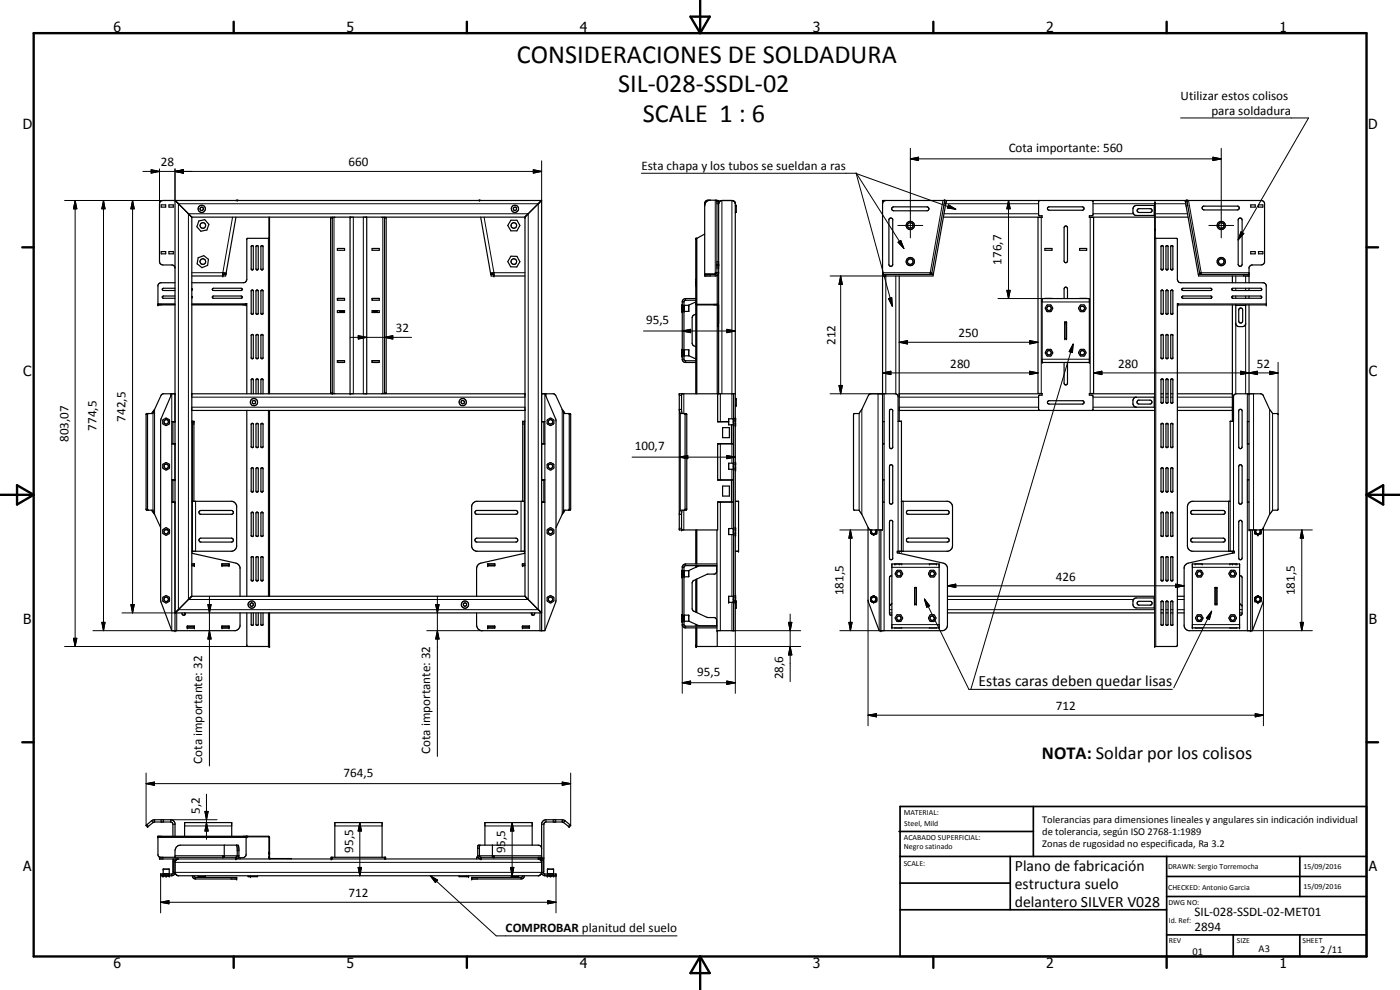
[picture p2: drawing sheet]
<svg xmlns="http://www.w3.org/2000/svg" width="420mm" height="297mm" viewBox="0 0 420 297" stroke-linecap="round" stroke-linejoin="round" font-family="sans-serif">
<defs><g id="words">
<g font-size="7.9">
<text x="155.1" y="18.8">CONSIDERACIONES DE SOLDADURA</text>
<text x="185.5" y="27.7">SIL-028-SSDL-02</text>
<text x="192.9" y="36.7">SCALE 1 : 6</text>
</g>
<text font-size="5.5" x="312.7" y="227.7">NOTA: Soldar por los colisos</text>
<g font-size="4.7">
<text x="293.7" y="205.7">Estas caras deben quedar lisas</text>
<text x="304.6" y="261.2">Plano de fabricación</text>
<text x="304.6" y="266.6">estructura suelo</text>
<text x="304.6" y="272">delantero SILVER V028</text>
</g>
<g font-size="4.2">
<text x="34" y="9.6">6</text>
<text x="104" y="9.6">5</text>
<text x="174" y="9.6">4</text>
<text x="244" y="9.6">3</text>
<text x="314" y="9.6">2</text>
<text x="384" y="9.6">1</text>
<text x="6.8" y="38.7">D</text>
<text x="410.6" y="38.7">D</text>
<text x="7" y="112.9">C</text>
<text x="410.8" y="112.9">C</text>
<text x="7" y="187.1">B</text>
<text x="410.8" y="187.1">B</text>
<text x="7" y="261.4">A</text>
<text x="410.8" y="261.4">A</text>
<text x="34" y="290.4">6</text>
<text x="104" y="290.4">5</text>
<text x="174" y="290.4">4</text>
<text x="244" y="290.4">3</text>
<text x="314" y="290.4">2</text>
<text x="384" y="290.4">1</text>
</g>
<g font-size="3.9">
<text x="354.3" y="29.9">Utilizar estos colisos</text>
<text x="363.5" y="34.4">para soldadura</text>
<text x="302.7" y="45.5">Cota importante: 560</text>
<text x="48.2" y="49.9">28</text>
<text x="104.6" y="49.9">660</text>
<text x="192.5" y="51">Esta chapa y los tubos se sueldan a ras</text>
<text x="300.6" y="79.4" transform="rotate(-90 300.6 79.4)">176,7</text>
<text x="118.8" y="99.7">32</text>
<text x="193.9" y="97.2">95,5</text>
<text x="287.7" y="101.2">250</text>
<text x="250.8" y="103.5" transform="rotate(-90 250.8 103.5)">212</text>
<text x="285.2" y="110.4">280</text>
<text x="335.6" y="110.4">280</text>
<text x="377.2" y="110.4">52</text>
<text x="29" y="129.2" transform="rotate(-90 29 129.2)">774,5</text>
<text x="37.7" y="126.5" transform="rotate(-90 37.7 126.5)">742,5</text>
<text x="20.5" y="132.6" transform="rotate(-90 20.5 132.6)">803,07</text>
<text x="190.5" y="135.1">100,7</text>
<text x="253.2" y="178.6" transform="rotate(-90 253.2 178.6)">181,5</text>
<text x="316.9" y="174.2">426</text>
<text x="388.6" y="178.6" transform="rotate(-90 388.6 178.6)">181,5</text>
<text x="209.2" y="202.8">95,5</text>
<text x="235.1" y="203.8" transform="rotate(-90 235.1 203.8)">28,6</text>
<text x="316.9" y="213.1">712</text>
<text x="129.1" y="226.2" transform="rotate(-90 129.1 226.2)">Cota importante: 32</text>
<text x="60.7" y="229.1" transform="rotate(-90 60.7 229.1)">Cota importante: 32</text>
<text x="103.1" y="233.1">764,5</text>
<text x="59.9" y="244.1" transform="rotate(-90 59.9 244.1)">5,2</text>
<text x="105.9" y="255.8" transform="rotate(-90 105.9 255.8)">95,5</text>
<text x="151.6" y="256" transform="rotate(-90 151.6 256)">95,5</text>
<text x="104.6" y="269.2">712</text>
<text x="358.5" y="275">SIL-028-SSDL-02-MET01</text>
<text x="151.8" y="279.7">COMPROBAR planitud del suelo</text>
<text x="358.5" y="279.4">2894</text>
</g>
<g font-size="3.1">
<text x="312.7" y="246.8">Tolerancias para dimensiones lineales y angulares sin indicación individual</text>
<text x="312.7" y="250.4">de tolerancia, según ISO 2768-1:1989</text>
<text x="312.7" y="254">Zonas de rugosidad no especificada, Ra 3.2</text>
<text x="357.9" y="286.4">01</text>
<text x="377.7" y="285.6">A3</text>
<text x="396.2" y="285.9">2 /11</text>
</g>
<g font-size="2.4">
<text x="271.2" y="244.4">MATERIAL:</text>
<text x="271.3" y="252">ACABADO SUPERFICIAL:</text>
<text x="271.4" y="247.9">Steel, Mild</text>
<text x="271.3" y="254.6">Negro satinado</text>
<text x="271.2" y="259.7">SCALE:</text>
<text x="350.6" y="260.8">DRAWN: Sergio Torremocha</text>
<text x="391.2" y="260.6">15/09/2016</text>
<text x="350.6" y="267">CHECKED: Antonio Garcia</text>
<text x="391.2" y="266.7">15/09/2016</text>
<text x="350.6" y="271.4">DWG NO:</text>
<text x="350.8" y="276.9">Id. Ref:</text>
<text x="350.8" y="282.8">REV</text>
<text x="371.2" y="282.9">SIZE</text>
<text x="390.9" y="282.9">SHEET</text>
</g>
</g></defs>
<g fill="none" stroke="#000" stroke-width=".35">
<path d="M48.4 61.5h1.3v.6h-1.3zM48.4 75.5h1.3v.7h-1.3zM50.7 61.5h1.3v.6h-1.3zM50.7 75.5h1.3v.7h-1.3zM57.5 65.2l-5-5v129M57.5 65.2h100.1M57.6 65.2v113.7M59.5 77.3l1.7-.6 1.4 1.1-.3 1.8-1.7 .7-1.4-1.1zM59.7 66.3l1.8-.4 1.2 1.4-.6 1.7-1.8 .4-1.2-1.4zM70.8 65.2l-3 16.8M70.9 60.2h.8M75.5 73.8l.2-.1 .3 .2v6.9l-.3 .2-.3-.2z"/>
<path d="M76.9 73.8l.3-.1 .3 .2v6.9l-.3 .2-.4-.4zM78.3 73.9l.3-.2 .3 .2v6.9l-.3 .2-.3-.2zM80.7 65.2v53M80.7 71.5l-6.6 .1v12.2l-.6 1h-15.9M80.9 65.2v53M99.7 65.2v52.9M100.5 65.2h-1.3v52.9l1.3 .1M101.2 74.5h2.2v.6h-2.2zM105.1 65.2v53M110.1 65.2v53M111.7 74.5h2.1v.6h-2.1zM114.6 65.2h1.3v52.9l-1.3 .1"/>
<path d="M115.4 65.2v52.9M143.9 60.1l-.5 .1M143.9 60.1h.1M143.9 60.1l.3 .1M144.3 65.2l2.9 16.8M153.3 76.9h1.8l.9 1.6-.9 1.6h-1.8l-.9-1.6zM153.3 66.1h1.8l.9 1.5-.9 1.7h-1.8l-.9-1.7zM157.6 65.2v113.7l4.9 5h-110M162.5 60.2h-113.6l-.7 .2-.3 .7v17.4l.2 .6 .6 .4h3.1l.7 .8M162.5 60.2v129M162.5 60.2l-4.9 5M209 71.5v19.7l6.3 .1 .4 .4"/>
<path d="M211.5 61v21.8h3.4l.4-.2 .4-.8M211.5 70.2l-2.7 1.3v46.7M211.5 60.9l.4-.6 .4-.2 3.4 .1v58M211.5 60.8v.3M212.6 60.2h-.6l-.4 .5M212.9 60.1a1.68 1.68 0 0 0-1.4 1.6M214.8 60.1h.1M215 60.1l.2 21.7M215.2 79.5h.5M215.7 61l.4-.7 .6-.1h3a1.01 1.01 0 0 1 1 .9v128.1h-5.5v-30.2M220.7 61.6h.2v2.2h-.2M264.9 60.2v98.8l-3.9-.1-3.2-5.8h-1.5l-.2-.4 .1-28.5 .1-.1h1.5l.8-1.2 2-4.3 .6-.4h7.7l.5 .4 .1 .4v7.4h1v39"/>
<path d="M264.9 60.2l.2 .3M265.8 60.2l-.6 .2-.3 .6M267 65.5l.5-.1 .4 .4v13.7l-.4 .4h-.3l-.4-.4v-13.7zM267.7 62.3l.5-.2h10a.59 .59 0 0 1 .6 .6 .59 .59 0 0 1-.6 .5h-10l-.6-.4zM283.2 65.2h29.5M283.5 60.1l-3.9 22.1 .5 .1 3.9-22.1M283.5 60.1l-18.6 .1M283.5 60.1l.5 .1M283.5 60.1v.1M284 60.2h71.7M312 60.2l-.3 .3v3.9l.3 .3h.7v.5h-1.2v52.9h1.2v.5h-.7l-.3 .3v3.9l.3 .3M313.6 74.5h2.1v.6h-2.1z"/>
<path d="M314.4 62.3l.5-.2h10a.51 .51 0 0 1 .4 .5 .51 .51 0 0 1-.4 .5h-10l-.5-.3zM319.5 68l.6-.1 .3 .4v10a.51 .51 0 0 1-.5 .5 .51 .51 0 0 1-.5-.5zM324 74.5h2.1v.6h-2.1zM326.9 65.2h19.6M327.7 60.2l.3 .3v3.9l-.3 .3h-.8v.5h1.3v52.9h-1.3v.5h.8l.3 .3v3.9l-.3 .3M341.5 62.7l3.9-.1a.59 .59 0 0 1 .4 .7 .59 .59 0 0 1-.6 .5l-3.5-.1-.4-.3zM346.5 71.5h6.5l.3 .2v12.1l.6 1h25.4l.7 .8v5.9h-26.5v-.4h-.2v102.6l-.3 .3h-6.5v-133.3h.2v10.8M346.5 61.6h-5.5l-.6 .3-.4 .8a1.84 1.84 0 0 0 .4 1.7l.4 .2h5.7M346.7 65.2h9.9M348.5 73.8l.4-.1 .2 .3v6.6l-.3 .4-.4-.2zM350.1 73.7l.5 .2v6.9l-.4 .2-.3-.2v-6.9zM351.4 73.8l.3-.1 .3 .2v6.9l-.3 .2-.3-.2z"/>
<path d="M355.7 60.2h.1M356.2 60.1l22.3 .1 .8 .3 .2 .5v17.7l-.8 .8h-3.1l-.5 .4-.2 .4v4.5M356.2 60.1l3.9 22.1-.5 .1-3.9-22.1M356.2 60.1l-.5 .1M360.9 62.1l.3-.3h10.3a.59 .59 0 0 1 .4 .7 .59 .59 0 0 1-.5 .5h-10.1l-.5-.4zM371.7 65.7a.58 .58 0 0 1 .7-.3 .58 .58 0 0 1 .4 .6v13.3l-.3 .5-.5 .1-.4-.6zM375.4 61.5h1.3v.6h-1.3zM375.4 75.5h1.3v.7h-1.3zM377.7 61.5h1.3v.6h-1.3zM377.7 75.5h1.3v.7h-1.3zM47.4 91.3h5.1M52.5 84.8h-4.3l-.8 .8v5.9h5.1"/>
<path d="M52.5 86.5h-3.4l-.4 .2 .4 .5h3.4M52.5 88.8h-3.4l-.4 .2 .1 .4 .3 .1h3.4M57.6 86.5v.6M57.6 88.9v.6M57.6 91.5h16.3v-.4h.2v27.1M57.6 91.3h16.3M63.7 89l.3-.2h8.4l.3 .4-.3 .3h-8.4zM63.7 86.7l.3-.2h8.4l.3 .3-.3 .4h-8.4zM66.9 82.3h.8v.5h-10.1M67.4 81.9l-.1 .3 .5 .1v-.3M67.8 82l-.9-.2v1M75.5 87.1l.2-.1 .3 .2v6.9l-.3 .2-.3-.2z"/>
<path d="M76.9 87.1l.3-.1 .3 .2v6.9l-.3 .2-.4-.3zM78.3 87.2l.3-.2 .3 .2v6.9l-.3 .2-.3-.2zM101.2 89.5h2.2v.6h-2.2zM101.2 93.2h2.2v.6h-2.2zM101.2 89.6h2.2M101.3 89.6v.5M101.9 93.2l.2 .2M102 93.2l.6 .2 .6-.2M102.1 93.4h1M102.1 93.4h.1M103.1 93.4h.1M111.7 89.5h2.1v.6h-2.1z"/>
<path d="M111.7 93.2h2.1v.6h-2.1zM111.7 89.6h2.1M111.7 89.6v.5M111.9 93.2l.2 .2M111.9 93.2l.1 .2h1.1M112 93.2l.6 .2 .6-.2M113.1 93.4h.1M113.2 93.2l-.1 .2M147.2 82l1-.2v1M147.7 81.9l.1 .3-.5 .1-.1-.3M148.2 82.3h-.8v.5h10.2M204.7 92.4v.1"/>
<path d="M204.7 93.5h.1M204.7 93.4v.1M204.7 91.6v1.9M204.7 91.6h.1M204.7 92.5v.1M204.7 92.5h.1M204.8 93.4l-.1 .1M205.3 91.6h1.4v1.8h-1.4M205.3 92.7v.1M205.3 91.8v.1M205.3 93.1v.1M205.3 92.2v.1"/>
<path d="M208.8 84.8h.2M208.8 91.2l.2 .3h6.4l.1 6.5h.2M208.8 90.1h-3l-.5 .4v17.4l.3 .3h3.2M208.8 89.6h-3.3l-.7 .8v17.6l.7 .8h3.3M208.8 94.2l-.7 .4-.4 .7v7.7l.4 .7 .7 .4M208.8 90.6l-2.2 1M209 91.4v26.8M211.5 82.2h3.2M214.7 82.3h-3.2M215.1 81.9l-.4 .1M215.1 82l-.4-.1v.4M215.1 81.8h.1"/>
<path d="M215.1 82l-.4 .3M215.1 81.8v.1M215.2 81.8l-.1 .2M215.3 82.6v35.6M264.9 82.3h15.1v.5h-15.1M269.9 82.8v43.6M279.7 81.9l-.5-.1v.5M312.7 89.6h14.2v19.2h-14.2zM313.6 89.6h2.1M319.4 89.6v-2.9a.51 .51 0 0 1 .5-.6 .51 .51 0 0 1 .5 .6v2.9M319.6 96.6h.5v5h-.5zM324 89.6h2.1"/>
<path d="M324.2 91.6h1.3l.4 .8-.4 1h-1.3l-.5-.8zM348.4 87.2l.4-.2 .3 .3v6.7l-.3 .3-.4-.2zM350.1 87l.5 .2v6.9l-.4 .2-.3-.2v-6.9zM351.4 87.1l.3-.1 .3 .2v6.9l-.3 .2-.3-.2zM354.7 86.7l.3-.2h8.4l.3 .5-.3 .2h-8.4zM354.7 89l.3-.2h8.4l.3 .5-.3 .2h-8.4l-.2-.1zM360 81.9l.5-.1v.5M369.8 88.9l8.6-.1 .3 .5-.3 .2h-8.4l-.2-.1zM369.9 82.8v2M369.9 86.5v.6M369.9 88.9v.6M369.9 91.5v34.9"/>
<path d="M369.9 86.5h8.5l.3 .2-.3 .5-8.5-.1M369.9 86.5l-.2 .3 .2 .3M370.9 91.5v5.7l.4 .6 .5 .2 1.5-.1 .5-.7v-5.7M372 92.5h.7l.2 .5v3.3a.59 .59 0 0 1-.5 .6 .59 .59 0 0 1-.6-.6v-3.3zM374.9 82.3h-15.2v.5h15.2M374.9 91.5v67.5h3.4M374.9 86.5v.7M374.9 88.8v.7M51.6 118.2l-3.4 7.9 .1 54.6 3.3 8.5h19.1l1-.6 .3-.7v-4M52.5 118.2h-3.6l-.4 .2-2.1 4.5M57.6 118.2h100M75.4 118.2v-4.3l.3-.2 .3 .2v4.3"/>
<path d="M75.5 100.5l.2-.2 .3 .2v6.9l-.3 .3-.3-.3zM76.8 118.2v-4.2l.4-.3 .3 .2v4.3M76.9 100.5l.3-.2 .3 .2v6.9l-.3 .3-.4-.4zM78.3 100.5l.3-.2 .3 .2v6.9l-.3 .3-.3-.3zM78.3 118.2v-4.3l.3-.2 .3 .2v4.3M101.2 108.2h2.2v.6h-2.2zM101.2 108.2h2.2M101.3 108.2v.6M111.7 108.2h2.1v.6h-2.1zM111.7 108.2h2.1M111.7 108.2v.6M162.5 118.2h3.9l.4 .4 1.9 4.3"/>
<path d="M163.5 118.2l3.4 7.9-.1 54.6-3.3 8.5h-19.1l-1-.6-.3-.7-.1-4M204.5 118.2l.2 5.9M204.7 105.7v.1M204.7 106.7v.1M204.7 104.9v1.9M204.7 105.9v.1M204.7 104.9h.1M204.7 105.8h.1M204.8 106.8h-.1M204.8 106.7l-.1 .1M205.3 104.9h1.4v1.9h-1.4M205.3 106v.2"/>
<path d="M205.3 105.2v.1M205.3 105.5v.2M205.3 106.4v.2M206.7 106.7l2.1 1M215.3 118.1h.4M215.4 118.2v8.4h3.3M220.2 118.2v71M220.7 118.2h-16.8v40.8h11.5v-8.4h4.1v-6.5h-4.1v-11h4.1v-5.6M220.7 119.5h.2v2.2h-.2M269.9 118.2h42.8M319.4 108.8v6.2a.51 .51 0 0 0 .5 .5 .51 .51 0 0 0 .5-.5v-6.2M324.2 104.9h1.3l.4 .8-.4 1h-1.3l-.5-.7z"/>
<path d="M326.9 118.2h19.6M346.5 119.2h-5.7l-.4 .2a1.93 1.93 0 0 0-.3 2l.3 .5 .6 .3h5.5M348.4 118.2h.7M348.4 100.5l.4-.2 .3 .4v6.6l-.3 .4-.4-.3zM348.5 113.7h.5l.1 .3v6.6l-.3 .4-.4-.2zM349.9 118.2h.7M350 113.7l.6 .2v6.9l-.4 .2-.3-.2zM350.1 100.4l.5 .1v6.9l-.4 .3-.3-.3v-6.9zM351.4 118.2h.6M351.4 100.5l.3-.2 .3 .2v6.9l-.3 .3-.3-.3zM351.4 113.7l.6 .2v6.9l-.3 .2-.3-.2zM353.3 118.2h16.6"/>
<path d="M44.4 124.1v29M46.4 122.9l-.5 1.2h-1.9l-.2 .1v28.7l.2 .2h1.9l.5 1.2M46.4 122.9l-.9 1.2M49 139.2l.7-.4 1 .4v1.4l-.7 .4-1-.4zM49 125.9l.7-.4 1 .4v1.4l-.7 .4-1-.4zM51.9 126.6h.6M51.9 133.1h.6M51.9 126.5v6.7M52.5 126.5h-.9v6.7h.9M57.6 126.4h.6v24M57.6 123.1h100M57.7 126.4v39"/>
<path d="M74.1 123.1v55.8M75.5 127.1l.5 .1v6.9l-.3 .2-.3-.2zM76.9 127.1l.6 .1v6.9l-.3 .2-.4-.3zM78.4 127.1l.5 .1v6.9l-.3 .2-.3-.2zM80.7 123.1v55.8M80.9 123.1v55.8M157.4 126.4v39M157.6 126.4h-.7v24M162.5 126.5h1v6.7h-1M162.5 126.6h.7M162.5 133.1h.7M163.2 126.5v6.7"/>
<path d="M164.3 139.2l.8-.4 1 .4v1.4l-.8 .4-1-.4zM168.7 122.9l.5 1.2h1.9l.2 .3v28.3l-.2 .4h-1.9l-.5 1.2M168.7 122.9l.9 1.2M170.7 124.1l.1 .3v28.3l-.1 .4M204.5 122.9h-.6l.3 1.2h1.8l.1 .3v28.3l-.1 .4h-1.8l-.3 1.2h.6M205.4 124.1l.2 .3v28.3l-.2 .4M215.4 133.2h4.8M215.4 126.5h3.3M215.7 126.5v.1M215.7 133.1v.1M216.9 128.3h2v3h-2zM220.1 125.6h-1.4v1.9h1.4"/>
<path d="M220.1 139h-1.4v1.8h1.4M220.1 125.6v1.9M220.1 139v1.8M220.1 139l.1 .3M220.2 139.6v.6M220.2 127.2l-.1 .3M220.2 126.3v.6M220.2 125.6v.3M220.2 125.6h-.1M220.7 138.8v2.2M220.7 125.5v2.2M220.7 126v.1"/>
<path d="M220.7 127.2v.1M220.7 139.2h.1M220.7 125.9h.1M220.7 139.4h.1M220.7 139.2v.2M220.7 126.1h.1M220.7 125.9v.1M220.7 127h.1M220.7 127v.1M220.7 127.3h.1M264.9 126.5h.4v6.7h-.4M267 139.6l.5-.2 .4 .4v11.2a.51 .51 0 0 1-.5 .3 .51 .51 0 0 1-.5-.5z"/>
<path d="M267 122.9l.5-.1 .4 .3v11.2a.5 .5 0 0 1-.5 .3 .5 .5 0 0 1-.5-.5zM269.9 123.1h76.6M314.4 120.5l.5-.3h10a.51 .51 0 0 1 .4 .5 .51 .51 0 0 1-.4 .5h-10l-.5-.2zM341.4 120.3l.3-.2h3.4a.59 .59 0 0 1 .6 .5 .59 .59 0 0 1-.6 .6h-3.5l-.4-.4zM348.5 127.1h.5l.1 .2v6.7l-.3 .3-.4-.2zM350 127.1l.6 .1v6.9l-.4 .2-.3-.2zM351.4 127.1l.6 .1v6.9l-.3 .2-.3-.2zM353.3 123.1h16.6M371.9 122.9h.6l.3 .4v10.8a.51 .51 0 0 1-.5 .5 .51 .51 0 0 1-.5-.5zM372 139.5h.5l.3 .5v10.8a.51 .51 0 0 1-.5 .5 .51 .51 0 0 1-.5-.5v-10.8zM374.9 126.5h-.6v6.7h.6M45.5 153.1l.9 1.2"/>
<path d="M46.4 154.3l1.8 4M49 158.8l.7-.4 1 .4v1.3l-.7 .5-1-.5zM49.4 159h.9M51.9 150.6h.6M51.9 144.1h.6M51.9 144v6.7M52.5 144h-.9v6.7h.9M57.7 150.4h12l.9 .6 .4 .8v12.2l-.4 .8-.9 .6h-12.1M59.7 153.5l.4-.3h9.5a.6 .6 0 0 1 .5 .5 .6 .6 0 0 1-.5 .6h-9.5l-.4-.4zM75.5 153.8h.5v7l-.3 .2-.3-.2zM75.5 140.4l.3-.1 .2 .2v6.9l-.3 .3-.3-.3zM76.9 140.4l.4-.1 .2 .2v6.9l-.3 .3-.4-.4z"/>
<path d="M76.9 153.8h.6v7l-.3 .2-.4-.3zM78.4 140.4l.4-.1 .1 .2v6.9l-.3 .3-.3-.3zM78.4 153.8h.5v7l-.3 .2-.3-.2zM142.8 153.3l12.2-.1a.6 .6 0 0 1 .4 .5 .6 .6 0 0 1-.4 .6h-12.1l-.4-.6zM157.4 150.4h-14.5l-.8 .4-.5 1v12.2l.3 .8 1 .6h14.7M162.5 144h1v6.7h-1M162.5 150.6h.7M162.5 144.1h.7M163.2 144v6.7M164.3 158.8l.8-.4 1 .4v1.3l-.8 .5-1-.5zM164.7 159l-.2 .6 .5 .5 .7-.2 .2-.3-.2-.6M164.7 159l.4-.2 .6 .2"/>
<path d="M164.7 159h.9M168.7 154.3l-1.8 4M169.6 153.1l-.9 1.2M204.7 153.1l-.2 5.9M208.8 159v10.2M209 159v10.2M215.4 150.7h4.8M215.4 144h4.8M215.7 144v.1M215.7 150.6v.1M216.9 145.8h2v3h-2zM220.1 158.6h-1.4v1.8h1.4"/>
<path d="M220.1 158.6v1.8M220.1 158.6l.1 .3M220.2 140.5l-.1 .3M220.2 159.2v.6M220.7 150.4h.9v15h-.9M220.7 158.4v2.2M220.7 159h.1M220.7 158.8h.1M220.7 140.3h.1M220.7 140.3v.3M220.7 140.6h.1M220.7 158.8v.1"/>
<path d="M220.7 159.9h.1M220.7 159.9v.2M261.3 159v1M261.4 159l-.1 .4 .4 .8M261.7 159l-.1 .7 .4 .4 .7-.2 .1-.6-.2-.3M263 159l.1 .4M263.1 159v1M263.1 159.6l-.2 .5-.6 .3M264.4 159v30.2M264.9 144h.4v6.7h-.4M267 156.3l.5-.2 .4 .4v11.1a.51 .51 0 0 1-.6 .3 .51 .51 0 0 1-.4-.5zM270.5 150.4h14a1.8 1.8 0 0 1 1.4 1.7v11.6a1.8 1.8 0 0 1-1.4 1.7h-15.2v.5l13.7 3.1 1 .5 .3 .8v17.3a1.7 1.7 0 0 1-1.3 1.6h-19.1l-3.4-9.1v-21.8"/>
<path d="M272.1 153.4l.3-.2h12a.6 .6 0 0 1 .4 .5 .6 .6 0 0 1-.4 .6h-12l-.3-.2zM348.4 153.8l.5-.1 .2 .3v6.7l-.3 .3-.4-.2zM348.5 140.4l.4-.1 .2 .4v6.6l-.3 .4-.4-.3zM350.1 140.3l.5 .2v6.9l-.4 .3-.3-.3v-6.9zM350.1 153.7l.5 .1v7l-.4 .2-.3-.2v-7zM351.4 140.4l.4-.1 .2 .2v6.9l-.3 .3-.3-.3zM351.4 153.8h.6v7l-.3 .2-.3-.2zM357.5 153.4l.2-.2h9.6a.6 .6 0 0 1 .4 .5 .6 .6 0 0 1-.4 .6h-9.6l-.2-.2zM369.2 150.4h-11.5a1.7 1.7 0 0 0-1.3 1.7v11.6a1.7 1.7 0 0 0 1.3 1.7h12.7v.5l-13.8 3.1-1.1 .8-.1 .5v17.6l.1 .5 .4 .4 .8 .4h19.2l3.3-8.8v-22.1M371.9 156.3l.6-.1 .3 .4v10.8a.51 .51 0 0 1-.5 .5 .51 .51 0 0 1-.5-.5zM374.9 144h-.6v6.7h.6M375.4 159v30.2"/>
<path d="M376.6 159v1l.9 .5M376.6 159v1l.4 .2M376.6 159.6l.4 .6M376.8 159l-.2 .4M377.1 159a.67 .67 0 0 0 0 1 .67 .67 0 0 0 .9 0 .67 .67 0 0 0 0-1M378.3 159l.1 .4M378.3 159l.7-.3 2-4.4 .9-1.2h1.5l.2-.2v-28.7l-.2-.1h-1.5l-.9-1.2-1.9-4.3-.6-.4h-7.7l-.5 .4-.1 .4v7.4h-1v39M378.4 159v1M378.4 159.6l-.3 .6M49 179.2l.7-.5 1 .5v1.3l-.7 .4-1-.4zM57.6 166l13.2 3 .7 .3 .5 1v8.6M57.6 169.2h.7v.6h-.7"/>
<path d="M57.6 169.7h.7M57.6 178.9l-5 5M57.6 178.9h100M59.8 161.7l.5-.2h9.2a.59 .59 0 0 1 .5 .6 .59 .59 0 0 1-.5 .5h-9.2l-.6-.4zM66.6 169.2h2.1v.6h-2.1zM66.6 169.7h2.1M75.5 167.1l.5 .1v6.9l-.3 .2-.3-.2zM76.9 167.1l.6 .1v6.9l-.3 .2-.4-.3zM78.4 167.1l.5 .1v6.9l-.3 .2-.3-.2zM142.7 161.7l.4-.2h11.7a.59 .59 0 0 1 .6 .6 .59 .59 0 0 1-.6 .5h-11.7l-.4-.2zM146.4 169.2h2.1v.6h-2.1zM146.4 169.7h2.1"/>
<path d="M156.8 169.7h.8M157.6 169.2h-.8v.6h.8M157.6 166l-13.3 3-.7 .3-.6 1.3v8.3M164.3 179.2l.8-.5 1 .5v1.3l-.8 .4-1-.4zM204.7 172l.1 .1M204.7 173v.1M204.7 173.1h.1M204.7 171.2v1.9M204.7 171.2h.1M204.8 172.2l-.1 .1M205.3 171.2h1.4v1.9h-1.4M205.3 172.3v.2"/>
<path d="M205.3 171.4v.2M205.3 172.7v.1M205.3 171.8v.2M206.6 171.2l3.2-1.4h5.3v1.6l-.4 .8-2.6 .1-4 1.9-.4 .7v7.7l.2 .6 4.2 2 2.6 .2 .4 .7v1.6h-5.3l-3.1-1.3M208.8 169.7v.5M208.8 173.9v9.8M209 169.7v.4M209 173.8v10M215.2 169.2h-9.4l-.8 .4-.2 .4v17.8l.7 .6h9.7M215.2 169.7h-9.4l-.5 .4v17.5l.3 .3h9.6M220.1 178.9h-1.4v1.8h1.4M220.1 178.9v1.8"/>
<path d="M220.1 178.9l.1 .3M220.2 160.1l-.1 .3M220.2 179.5v.6M220.7 178.7v2.2M220.7 179.3v.1M220.7 179.2h.1M220.7 160.1h.1M220.7 179.4h.1M261.3 160l.4 .2M261.3 179.3v1M261.3 160l.9 .5M261.3 179.3l.9-.6 .9 .6"/>
<path d="M261.5 179.2l-.2 .6 .2 .6M261.5 179.2a.9 .9 0 0 1 1-.3 .9 .9 0 0 1 .6 .8M261.5 179.2l-.2 .1M261.5 179.2l.2-.1a1 1 0 0 1 1.4 .2M261.7 160.2l.2 .1M261.7 160.2l.1 .1M261.8 160.3l.3 .1M261.9 160.3l.2 .1M262.1 160.4l.1 .1M262.1 160.4h.2M262.3 160.4l-.1 .1M263.1 179.3v1"/>
<path d="M263.1 180l-.3 .5M263.1 160l-.8 .4M263.1 160l-.9 .5M267.7 169.2h14.1v19.2h-14.1zM267.7 172.8h-.5l-.3 .5v10.8l.1 .3 .7 .1M269.1 171.2h1.3l.5 .8-.5 1h-1.3l-.4-.7zM269.9 165.4v.6M272.1 161.7l.5-.2h11.8a.59 .59 0 0 1 .4 .6 .59 .59 0 0 1-.5 .5h-11.7l-.5-.2zM274.5 176.3h.5v5h-.5zM284.3 178.9h62.2M346.5 179.4h-5.5l-.6 .2-.4 .8 .1 1.5 .7 .5h5.7M348.4 167.2l.5-.2 .2 .3v6.7l-.3 .3-.4-.2z"/>
<path d="M350.1 167l.5 .2v6.9l-.4 .2-.3-.2v-6.9zM351.4 167.2l.2-.2 .4 .2v6.9l-.3 .2-.3-.2zM353.3 178.9h2.1M357.5 161.7l.4-.2h9.2a.59 .59 0 0 1 .6 .6 .59 .59 0 0 1-.6 .5h-9.2l-.4-.2zM357.8 169.2h14.2v19.2h-14.2zM359.3 171.2h1.3l.4 .8-.4 1h-1.3l-.5-.7zM364.6 176.3h.6v5h-.6zM364.7 176.3v5M369.9 165.4v.6M372 172.8h.5l.3 .5v10.8l-.3 .4h-.5M376.8 179.2l.3-.2a1.01 1.01 0 0 1 1.3 .3M376.8 179.2l-.2 .1v1l.2 .2"/>
<path d="M376.9 179.2l-.3 .4M376.9 179.2a.89 .89 0 0 1 .9-.2 .89 .89 0 0 1 .6 .7M377 160.2l.2 .1M377.2 160.3l.2 .1M377.4 160.4h.2M377.4 160.4l.1 .1M377.6 160.4l-.1 .1M377.9 160.3l-.3 .1M378.1 160.2l-.2 .1M378.4 179.3v1M378.4 160l-.9 .5M378.4 179.3l-.9-.6-.9 .6v1l.9 .6 .9-.6"/>
<path d="M378.4 160l-.3 .2M378.4 180l-.5 .6M54.6 183.9l.2 .5 .6 .1M55.4 183.9v.6M55.7 183.9l-.3 .6M56.2 187.9h2.1v.5h-2.1zM66.6 187.9h2.1v.5h-2.1zM74.1 183.9v9.8l.3 .3h6.5v-10.1M75.4 183.9v3.6l.3 .2 .3-.2v-3.6M76.8 183.9v3.4l.4 .4 .3-.2v-3.6M78.3 183.9v3.6l.3 .2 .3-.2v-3.6M80.7 183.9v10.1"/>
<path d="M146.4 187.9h2.1v.5h-2.1zM156.8 187.9h2.1v.5h-2.1zM158.9 187.9v.5M159.5 183.9l.2 .6M159.7 183.9v.6M160.5 183.9l-.2 .5-.6 .1M204.7 185.3v.2M204.7 186.5h.1M204.7 186.4h.1M204.7 184.5v2M204.7 184.5v.1M204.7 185.5v.1"/>
<path d="M204.7 184.5l.1 .1M204.7 185.5h.1M204.8 186.4l-.1 .1M205.3 184.6h1.4v1.8M205.3 184.8v.1M205.3 186.4h1.4M205.3 185.7v.1M205.3 186.1v.1M205.3 185.2v.1M208.8 188.4v5.6h6.5v-4.8M208.8 187.4v.5M209 187.5v.4"/>
<path d="M209 188.4v5.6M220.2 180.5l-.1 .2M220.7 180.5h.1M220.7 180.9h.1M220.7 180.3h.1M220.7 180.3v.2M220.8 180.3h.1v2.2h-.2M261.3 180.3l.2 .2M261.3 180.3l.9 .6 .9-.6M261.5 180.4l.8 .3M261.5 180.5l.8 .3M262.5 180.6l-.2 .1"/>
<path d="M262.5 180.6l-.2 .2M262.8 180.5l-.3 .1M262.8 180.6h-.3M263.1 180.3l-.3 .3M266.9 183.9h.8M267.7 181.1l-.8 .7M268.5 188.4h.1M269.1 184.6h1.3l.5 .7-.5 1.1h-1.3l-.4-.8zM270.6 188.4h.1M278.9 188.4h.1M281 188.4h.1M284.3 183.9h62.2"/>
<path d="M341.4 180.6l.4-.2h3.4a.57 .57 0 0 1 .6 .6 .57 .57 0 0 1-.6 .6h-3.4l-.5-.4zM348.4 183.9h.7M348.4 180.5l.5-.2 .2 .3v6.7l-.3 .4-.4-.2zM349.9 183.9h.7M350.1 180.3l.5 .2v7l-.4 .2-.3-.2v-7zM351.4 183.9h.6M351.4 180.5l.2-.2 .4 .2v7l-.3 .2-.3-.2zM353.3 183.9h2.1M358.7 188.4h.1M359.3 184.6h1.3l.4 .7-.4 1.1h-1.3l-.5-.8zM360.8 188.4h.1M369.1 188.4h.1"/>
<path d="M371.2 188.4h.1M372 183.9h.8M372 181.1l.8 .7M376.6 180l.2 .4M376.8 180.4l.8 .3M376.8 180.5l.8 .3M377.9 180.6l-.3 .2M378.4 180.3l-.8 .4M43.8 247.6v.1M43.8 247.7l.5 .5M44.3 248.2h.1M45.5 246.3l-1.7 1.3"/>
<path d="M45.5 246.3l.4 .5M45.9 246.8l.4-.2h5.1l.3 .2 .2 .5v3.6M45.9 246.8l-1.6 1.4M46.4 246h4.8l.8 .2 .5 .8v3.9M46.4 246l-.9 .3M46.4 246v.6M47.4 251.1h33.1l.2 .1M51.9 257.7l.1 3.9M52.2 257.7l-.2 4.2-.4 .4M53 257.7l-.5 .5v3.8l-.1 .4-.8 .4M53.5 257.7l-.5 .2-.5 .8M55.4 250.9v-4.1h14.1v4.1"/>
<path d="M66.9 257.2v-.4h.5l-.4 .4M67.3 253.6v3.2M70.7 257.2v.5M71.2 256.8h.5M71.4 253.6l-17.8 .1-.7 .5-.3 .7-.1 2.3M71.4 253.6h.1M71.4 253.6l.3 1.1v2.2l-.3 .6-.5 .2M72 257.3v.4M73.9 251.1v5.4l-.8 .8h-1.6M74.1 250.9v.2M80.7 251.2v6.4l.2 .1M80.7 257.3h.2"/>
<path d="M80.7 255.9h.2M80.7 251.2h.2M80.9 251.2l.1 6.4 6.4 .1M80.9 251.2l-.4-.3h-33.1v5.6l.6 .7M99.4 257.7v-.5h16.3v.5M99.4 257.7h-.1M100.5 257.2v-10.4h14.2v10.4M143.4 256.8h.5M143.4 256.8l.3 .7 .5 .2M143.5 257.2h-.5v.5M143.5 253.6h18l.7 .2 .3 .8M143.5 253.6h.1"/>
<path d="M143.5 253.6l-.1 3.2M144 253.6l-.1 3.2 .3 .4h18.3M144.4 257.2v.5M145.5 253.6v-6.8h14.2v6.8M147.8 253.6v3.2M148.1 257.2l-.4-.4h.5v.4M161.5 257.7l.9 .5 .1 .5M162 257.7l.5 .5v3.5M162.5 257.4l.5 .7v3.6l.5 .6M162.5 257.5h.7M168.7 246h-4.8a1.31 1.31 0 0 0-1.4 1.3v10.4h-114.6v-.5h23l.3-.4v-2.4l-.3-.8M168.7 246l.9 .3"/>
<path d="M168.7 246v.6M169.2 246.8l-.3-.2h-5.2l-.5 .5v14.5h-.2M169.6 246.3l1.7 1.4-.5 .5-1.6-1.4M169.6 246.3l-.4 .5M49 262.3v-1.5h1.8v1.5M49 262.2h1.8M49.3 262.2l-.1 .1M49.6 262.2l.1 .1M49.7 262.8h.3M50.2 262.2l-.1 .1M50.4 262.2l.2 .1M50.8 262.8h-.1"/>
<path d="M50.9 262.8h-1.9M51.6 262.3v.5M51.6 262.3h-3.4v.5h3.4M52.5 261.7l.5 .9 .5 .2h108l.9-.5 .1-.6M57.7 262.8l.4 .7 .6 .2h12.3v-.4h-12.3l-.5-.5M59.5 262.8v.2h2.1v-.2M74.5 262.8v.2h2.8v-.2M75.1 262.8v.2M137.8 262.8v.2h2.8v-.2M140 262.8v.2M153.4 262.8v.2h2.2v-.2M156.9 262.8l-.5 .5h-14.8v.4h14.8l.6-.2 .4-.7"/>
<path d="M162.5 261.7l.3 .7 .7 .4M163.5 262.3v.5M163.5 262.3h3.4v.5h-3.4M164.2 262.8h2M164.3 262.3v-1.5h1.8v1.5M164.3 262.8h.1M164.3 262.2h1.8M164.6 262.2l-.1 .1M164.9 262.2l.1 .1M165.2 262.8h-.1M165.3 262.8h.1M165.6 262.2l-.2 .1"/>
<path d="M165.8 262.2l.1 .1M166.1 262.8h.1"/>
<circle cx="60.5" cy="62.6" r=".5"/>
<circle cx="60.5" cy="62.7" r="1.09"/>
<circle cx="60.9" cy="78.5" r=".85"/>
<circle cx="60.9" cy="67.6" r=".85"/>
<circle cx="154.2" cy="67.6" r=".84"/>
<circle cx="154.2" cy="78.5" r=".84"/>
<circle cx="154.5" cy="62.6" r=".5"/>
<circle cx="154.5" cy="62.7" r="1.08"/>
<circle cx="273.2" cy="67.6" r=".83"/>
<circle cx="273.2" cy="78.5" r=".85"/>
<circle cx="273.2" cy="67.7" r="1.25"/>
<circle cx="273.2" cy="78.5" r="1.24"/>
<circle cx="366.5" cy="67.7" r="1.23"/>
<circle cx="366.5" cy="78.5" r="1.24"/>
<circle cx="366.5" cy="67.7" r=".84"/>
<circle cx="366.5" cy="78.5" r=".84"/>
<circle cx="314.8" cy="92.5" r="1.11"/>
<circle cx="314.8" cy="92.5" r=".67"/>
<circle cx="324.8" cy="92.5" r=".67"/>
<circle cx="314.8" cy="105.8" r="1.11"/>
<circle cx="314.8" cy="105.9" r=".66"/>
<circle cx="324.8" cy="105.9" r=".65"/>
<circle cx="49.9" cy="126.6" r=".68"/>
<circle cx="49.9" cy="139.9" r=".68"/>
<circle cx="76.2" cy="120.6" r=".5"/>
<circle cx="76.2" cy="120.6" r="1.09"/>
<circle cx="138.9" cy="120.6" r="1.08"/>
<circle cx="138.9" cy="120.6" r=".51"/>
<circle cx="165.2" cy="139.9" r=".68"/>
<circle cx="165.2" cy="126.6" r=".69"/>
<circle cx="165.2" cy="126.6" r="1.11"/>
<circle cx="49.9" cy="159.5" r=".67"/>
<circle cx="49.9" cy="179.8" r=".66"/>
<circle cx="165.2" cy="179.8" r=".68"/>
<circle cx="262.2" cy="179.8" r=".66"/>
<circle cx="269.8" cy="172.2" r=".66"/>
<circle cx="279.8" cy="172.1" r="1.11"/>
<circle cx="279.8" cy="172.2" r=".68"/>
<circle cx="359.9" cy="172.2" r=".67"/>
<circle cx="369.9" cy="172.1" r="1.11"/>
<circle cx="369.9" cy="172.1" r=".66"/>
<circle cx="377.5" cy="179.8" r=".66"/>
<circle cx="75.5" cy="181.4" r="1.08"/>
<circle cx="75.5" cy="181.4" r=".51"/>
<circle cx="139.5" cy="181.4" r=".5"/>
<circle cx="139.5" cy="181.4" r="1.09"/>
<circle cx="269.8" cy="185.5" r=".66"/>
<circle cx="279.8" cy="185.5" r=".66"/>
<circle cx="279.8" cy="185.5" r="1.11"/>
<circle cx="359.9" cy="185.5" r=".66"/>
<circle cx="369.9" cy="185.5" r="1.11"/>
<circle cx="369.9" cy="185.5" r=".67"/>
</g>
<g fill="#000">
<circle cx="71.2" cy="60.1" r=".18"/>
<circle cx="99.7" cy="65.2" r=".18"/>
<circle cx="105.1" cy="65.2" r=".18"/>
<circle cx="143.9" cy="60.1" r=".18"/>
<circle cx="157.6" cy="65.2" r=".18"/>
<circle cx="209" cy="71.5" r=".18"/>
<circle cx="215.2" cy="60.2" r=".18"/>
<circle cx="215.2" cy="79.5" r=".18"/>
<circle cx="215.3" cy="60.2" r=".18"/>
<circle cx="215.7" cy="79.5" r=".18"/>
<circle cx="220.9" cy="61.6" r=".18"/>
<circle cx="283.5" cy="60.1" r=".18"/>
<circle cx="346.5" cy="71.5" r=".18"/>
<circle cx="356.2" cy="60.1" r=".18"/>
<circle cx="47.4" cy="91.5" r=".18"/>
<circle cx="47.4" cy="91.3" r=".18"/>
<circle cx="66.9" cy="82.8" r=".18"/>
<circle cx="67.8" cy="82" r=".18"/>
<circle cx="73.9" cy="91.3" r=".18"/>
<circle cx="73.9" cy="91.5" r=".18"/>
<circle cx="147.2" cy="82" r=".18"/>
<circle cx="148.2" cy="82.8" r=".18"/>
<circle cx="204.7" cy="93.5" r=".18"/>
<circle cx="204.7" cy="91.5" r=".18"/>
<circle cx="204.7" cy="91.6" r=".18"/>
<circle cx="204.7" cy="92.4" r=".18"/>
<circle cx="204.7" cy="93.4" r=".18"/>
<circle cx="204.7" cy="92.6" r=".18"/>
<circle cx="205.3" cy="91.6" r=".18"/>
<circle cx="205.3" cy="93.4" r=".18"/>
<circle cx="206.7" cy="91.6" r=".18"/>
<circle cx="208.8" cy="84.8" r=".18"/>
<circle cx="209" cy="84.8" r=".18"/>
<circle cx="264.9" cy="82.3" r=".18"/>
<circle cx="264.9" cy="82.8" r=".18"/>
<circle cx="319.6" cy="97.1" r=".18"/>
<circle cx="319.6" cy="96.6" r=".18"/>
<circle cx="320.1" cy="96.6" r=".18"/>
<circle cx="353.5" cy="91.5" r=".18"/>
<circle cx="380" cy="91.5" r=".18"/>
<circle cx="52.5" cy="118.2" r=".18"/>
<circle cx="57.6" cy="118.2" r=".18"/>
<circle cx="99.7" cy="118.1" r=".18"/>
<circle cx="105.1" cy="118.2" r=".18"/>
<circle cx="157.6" cy="118.2" r=".18"/>
<circle cx="203.9" cy="118.2" r=".18"/>
<circle cx="204.5" cy="118.2" r=".18"/>
<circle cx="204.7" cy="105.7" r=".18"/>
<circle cx="204.7" cy="106" r=".18"/>
<circle cx="204.7" cy="106.8" r=".18"/>
<circle cx="204.7" cy="104.9" r=".18"/>
<circle cx="204.7" cy="106.7" r=".18"/>
<circle cx="204.7" cy="104.8" r=".18"/>
<circle cx="205.3" cy="104.9" r=".18"/>
<circle cx="205.3" cy="106.8" r=".18"/>
<circle cx="206.7" cy="104.9" r=".18"/>
<circle cx="269.9" cy="118.2" r=".18"/>
<circle cx="312.7" cy="108.8" r=".18"/>
<circle cx="319.6" cy="101.6" r=".18"/>
<circle cx="320.1" cy="101.6" r=".18"/>
<circle cx="326.9" cy="108.8" r=".18"/>
<circle cx="369.9" cy="118.2" r=".18"/>
<circle cx="374.9" cy="118.2" r=".18"/>
<circle cx="52.5" cy="133.2" r=".18"/>
<circle cx="52.5" cy="126.5" r=".18"/>
<circle cx="57.7" cy="126.4" r=".18"/>
<circle cx="58.2" cy="126.4" r=".18"/>
<circle cx="156.9" cy="126.4" r=".18"/>
<circle cx="157.4" cy="126.4" r=".18"/>
<circle cx="220.1" cy="125.6" r=".18"/>
<circle cx="220.1" cy="139" r=".18"/>
<circle cx="220.1" cy="127.5" r=".18"/>
<circle cx="220.7" cy="127.7" r=".18"/>
<circle cx="220.7" cy="125.5" r=".18"/>
<circle cx="220.7" cy="138.8" r=".18"/>
<circle cx="220.7" cy="127.1" r=".18"/>
<circle cx="220.8" cy="138.8" r=".18"/>
<circle cx="220.8" cy="125.5" r=".18"/>
<circle cx="220.8" cy="127.7" r=".18"/>
<circle cx="220.9" cy="121.7" r=".18"/>
<circle cx="52.5" cy="150.7" r=".18"/>
<circle cx="52.5" cy="144" r=".18"/>
<circle cx="57.7" cy="150.4" r=".18"/>
<circle cx="204.5" cy="159" r=".18"/>
<circle cx="220.1" cy="158.6" r=".18"/>
<circle cx="220.1" cy="140.8" r=".18"/>
<circle cx="220.7" cy="140.4" r=".18"/>
<circle cx="220.7" cy="141" r=".18"/>
<circle cx="220.7" cy="158.4" r=".18"/>
<circle cx="220.7" cy="140.5" r=".18"/>
<circle cx="220.8" cy="141" r=".18"/>
<circle cx="220.8" cy="158.4" r=".18"/>
<circle cx="221.6" cy="150.4" r=".18"/>
<circle cx="270.5" cy="150.4" r=".18"/>
<circle cx="374.9" cy="159" r=".18"/>
<circle cx="57.7" cy="165.4" r=".18"/>
<circle cx="58.3" cy="169.2" r=".18"/>
<circle cx="58.3" cy="169.7" r=".18"/>
<circle cx="66.6" cy="169.2" r=".18"/>
<circle cx="66.6" cy="169.7" r=".18"/>
<circle cx="68.7" cy="169.7" r=".18"/>
<circle cx="68.7" cy="169.2" r=".18"/>
<circle cx="146.4" cy="169.7" r=".18"/>
<circle cx="146.4" cy="169.2" r=".18"/>
<circle cx="156.8" cy="169.7" r=".18"/>
<circle cx="156.8" cy="169.2" r=".18"/>
<circle cx="157.4" cy="165.4" r=".18"/>
<circle cx="204.7" cy="171.1" r=".18"/>
<circle cx="204.7" cy="172" r=".18"/>
<circle cx="204.7" cy="172.3" r=".18"/>
<circle cx="204.7" cy="173" r=".18"/>
<circle cx="204.7" cy="171.2" r=".18"/>
<circle cx="204.7" cy="173.1" r=".18"/>
<circle cx="205.3" cy="173.1" r=".18"/>
<circle cx="205.3" cy="171.2" r=".18"/>
<circle cx="220.1" cy="160.4" r=".18"/>
<circle cx="220.7" cy="160.6" r=".18"/>
<circle cx="220.7" cy="160" r=".18"/>
<circle cx="220.7" cy="178.7" r=".18"/>
<circle cx="220.8" cy="160.6" r=".18"/>
<circle cx="221.6" cy="165.4" r=".18"/>
<circle cx="263.1" cy="160" r=".18"/>
<circle cx="268.5" cy="169.2" r=".18"/>
<circle cx="269.9" cy="169.2" r=".18"/>
<circle cx="270.5" cy="165.4" r=".18"/>
<circle cx="270.6" cy="169.2" r=".18"/>
<circle cx="274.5" cy="176.3" r=".18"/>
<circle cx="275" cy="176.3" r=".18"/>
<circle cx="278.9" cy="169.2" r=".18"/>
<circle cx="281" cy="169.2" r=".18"/>
<circle cx="358.7" cy="169.2" r=".18"/>
<circle cx="360.8" cy="169.2" r=".18"/>
<circle cx="364.7" cy="176.3" r=".18"/>
<circle cx="365.2" cy="176.3" r=".18"/>
<circle cx="369.1" cy="169.2" r=".18"/>
<circle cx="369.9" cy="169.2" r=".18"/>
<circle cx="371.2" cy="169.2" r=".18"/>
<circle cx="376.6" cy="160" r=".18"/>
<circle cx="377.5" cy="160.5" r=".18"/>
<circle cx="377.5" cy="178.8" r=".18"/>
<circle cx="378.4" cy="160" r=".18"/>
<circle cx="52.5" cy="189.2" r=".18"/>
<circle cx="56.2" cy="188.4" r=".18"/>
<circle cx="56.2" cy="187.9" r=".18"/>
<circle cx="58.3" cy="187.9" r=".18"/>
<circle cx="58.3" cy="188.4" r=".18"/>
<circle cx="66.6" cy="187.9" r=".18"/>
<circle cx="66.6" cy="188.4" r=".18"/>
<circle cx="68.7" cy="188.4" r=".18"/>
<circle cx="68.7" cy="187.9" r=".18"/>
<circle cx="80.7" cy="194" r=".18"/>
<circle cx="80.9" cy="194" r=".18"/>
<circle cx="146.4" cy="187.9" r=".18"/>
<circle cx="146.4" cy="188.4" r=".18"/>
<circle cx="156.8" cy="187.9" r=".18"/>
<circle cx="156.8" cy="188.4" r=".18"/>
<circle cx="204.7" cy="184.4" r=".18"/>
<circle cx="204.7" cy="186.4" r=".18"/>
<circle cx="204.7" cy="186.5" r=".18"/>
<circle cx="204.7" cy="184.6" r=".18"/>
<circle cx="204.7" cy="185.3" r=".18"/>
<circle cx="204.7" cy="185.6" r=".18"/>
<circle cx="204.7" cy="184.5" r=".18"/>
<circle cx="205.3" cy="186.4" r=".18"/>
<circle cx="205.3" cy="184.6" r=".18"/>
<circle cx="206.7" cy="184.6" r=".18"/>
<circle cx="208.8" cy="194" r=".18"/>
<circle cx="209" cy="194" r=".18"/>
<circle cx="215.2" cy="189.2" r=".18"/>
<circle cx="218.7" cy="180.7" r=".18"/>
<circle cx="220.1" cy="180.7" r=".18"/>
<circle cx="220.7" cy="180.9" r=".18"/>
<circle cx="220.7" cy="180.3" r=".18"/>
<circle cx="220.9" cy="180.3" r=".18"/>
<circle cx="263.1" cy="180.3" r=".18"/>
<circle cx="264.4" cy="189.2" r=".18"/>
<circle cx="267.7" cy="188.4" r=".18"/>
<circle cx="274.5" cy="181.3" r=".18"/>
<circle cx="275" cy="181.3" r=".18"/>
<circle cx="281.8" cy="188.4" r=".18"/>
<circle cx="346.5" cy="194" r=".18"/>
<circle cx="357.8" cy="188.4" r=".18"/>
<circle cx="364.7" cy="181.3" r=".18"/>
<circle cx="365.2" cy="181.3" r=".18"/>
<circle cx="372" cy="188.4" r=".18"/>
<circle cx="375.4" cy="189.2" r=".18"/>
<circle cx="376.6" cy="180.3" r=".18"/>
<circle cx="377.5" cy="180.8" r=".18"/>
<circle cx="378.4" cy="180.3" r=".18"/>
<circle cx="47.4" cy="250.9" r=".18"/>
<circle cx="47.4" cy="251.1" r=".18"/>
<circle cx="52.5" cy="257.2" r=".18"/>
<circle cx="66.9" cy="257.2" r=".18"/>
<circle cx="74.1" cy="250.9" r=".18"/>
<circle cx="74.1" cy="251.1" r=".18"/>
<circle cx="80.7" cy="255.9" r=".18"/>
<circle cx="80.9" cy="255.9" r=".18"/>
<circle cx="99.4" cy="257.2" r=".18"/>
<circle cx="99.4" cy="257.7" r=".18"/>
<circle cx="148.2" cy="257.2" r=".18"/>
<circle cx="162.5" cy="257.2" r=".18"/>
<circle cx="48.2" cy="262.3" r=".18"/>
<circle cx="48.2" cy="262.8" r=".18"/>
<circle cx="48.8" cy="262.8" r=".18"/>
<circle cx="48.9" cy="262.8" r=".18"/>
<circle cx="49" cy="260.8" r=".18"/>
<circle cx="49" cy="262.2" r=".18"/>
<circle cx="49" cy="262.8" r=".18"/>
<circle cx="49.7" cy="262.8" r=".18"/>
<circle cx="49.9" cy="262.8" r=".18"/>
<circle cx="50" cy="262.8" r=".18"/>
<circle cx="50.7" cy="262.8" r=".18"/>
<circle cx="50.8" cy="262.2" r=".18"/>
<circle cx="50.9" cy="262.8" r=".18"/>
<circle cx="61.6" cy="263" r=".18"/>
<circle cx="71" cy="263.7" r=".18"/>
<circle cx="71" cy="263.3" r=".18"/>
<circle cx="75.1" cy="263" r=".18"/>
<circle cx="140.6" cy="263" r=".18"/>
<circle cx="141.6" cy="263.7" r=".18"/>
<circle cx="141.6" cy="263.3" r=".18"/>
<circle cx="155.6" cy="263" r=".18"/>
<circle cx="164.2" cy="262.8" r=".18"/>
<circle cx="164.3" cy="262.8" r=".18"/>
<circle cx="164.3" cy="262.2" r=".18"/>
<circle cx="165.1" cy="262.8" r=".18"/>
<circle cx="165.2" cy="262.8" r=".18"/>
<circle cx="165.3" cy="262.8" r=".18"/>
<circle cx="166.1" cy="262.8" r=".18"/>
<circle cx="166.1" cy="262.2" r=".18"/>
<circle cx="166.2" cy="262.8" r=".18"/>
<circle cx="166.9" cy="262.8" r=".18"/>
<circle cx="166.9" cy="262.3" r=".18"/>
</g>
<g fill="none" stroke="#000" stroke-width=".3">
<path d="M354.3 35.4h38.4l-21.1 36.6M42.9 51.4h119.6M45.4 50.9l2.5 .5-2.5 .5zM47.9 50.7v10.4M52.5 51.4l2.6-.5v1zM52.5 50.7v9.5h-33.1M160.1 50.9l2.4 .5-2.4 .5zM162.5 48.3v11.9M192.5 52h64.5l14.3 22.5M256.9 51.9l10.9 40M257.1 52.1l29.7 10.7M273.2 47.7l2.5-.5v1z"/>
<path d="M273.2 44.5v26.9M273.2 47.7h93.3M364 47.2l2.5 .5-2.5 .5zM366.5 44.5v26.9M22.6 60.2l.5 2.5h-1.1zM22.6 60.2v133.8M31.1 60.2l.4 2.5h-.9zM31.1 60.2v129M39.8 60.2l.5 2.5h-1zM39.8 60.2v123.7M53.5 61.1h108v121.8h-108zM56.5 64.1h102v115.8h-102z"/>
<path d="M69.8 65.2l-2.9 16.6h-9.3M80.5 71.5v46.7M99.2 65.4h.5M100.2 65.2v52.9M106 65.2v53M109 65.2v53M114.9 65.2v52.9M115.4 65.4h.5M145.3 65.2l2.9 16.6h9.4M208.8 71.8h.2M209.2 71.5v46.7M212.5 60.1v.1"/>
<path d="M214.7 60.1v21.8M215.2 61.1h.5M215.2 78.5h.5M216.7 60.2v58M219.7 60.2v65.4M269.4 67.6h7.5M269.5 72.7l.8-.6 1 2.4zM283 60.2l-3.8 21.6h-14.3M283.3 64.1h28.4M283.4 61l28.3 .1M284.7 61.5l2.1 1.3-2.5-.4zM302.7 60.2l.5 2.5h-1z"/>
<path d="M302.7 60.2v29.4M312.5 65.2v52.9M327.2 65.2v52.9M328 64.1h12.1M328 61.1h18.5M346.4 61.6v3M346.5 69.1h.2M346.5 68.8h.2M346.5 61h.2M346.7 64.1h9.7M346.7 61.1h9.2M346.9 71.5v122.5"/>
<path d="M356.5 61.7l-.5 .1M356.7 60.2l3.8 21.6h14.4M362.8 67.6h7.4M372.4 69.6l.9 .5-1.7 1.9zM47.4 91.2h5.1M48.4 91.3v.2M57.6 91.2h16.3M72.9 91.3v.2M193.1 99.3h27.6M204.8 99.3l2.5-.5v1zM204.8 90.6h.5M205.8 89.6v.5"/>
<path d="M208.8 91.2h.2M208.8 83.8h.2M208.8 85.9h.2M213.2 82.3v.5M214.2 91.3v.2M214.7 82.3v.5M215.2 81.8h.5M215.2 80.5h.5M215.5 97h.2M218.1 98.8l2.6 .5-2.6 .5zM249.1 82.8h16.7M252.3 82.8l.5 2.5h-1z"/>
<path d="M252.3 82.8v35.4M265.8 82.3v35.9M266.6 89.6l1-.3 .2 2.6zM268.8 82.8v35.4M299.5 89.6h13.2M302.2 87.1h1l-.5 2.5zM312.7 90.6h14.2M353.5 91.2h26.5M370.9 91.7h2.9M370.9 82.8v2M370.9 86.5v.7M370.9 88.8v.7"/>
<path d="M370.9 97v21.2M373.2 82.3v.5M373.8 82.8v2M373.8 86.5v.7M373.8 88.8v.7M373.8 97v21.2M51.2 118.2v.7M51.6 118.2v8.3M57.6 119.2h100M99.2 117.9h.5M105.1 101.2h18.4M107.5 100.7l2.6 .5-2.6 .5z"/>
<path d="M115.4 101.2l2.5-.5v1zM115.4 117.9h.5M163.5 118.2v8.3M163.9 118.2v.7M203.9 118.6h.6M204.8 107.8h.5M205.2 118.2v5.9M205.8 108.2v.6M216.2 118.2v8.3M249.1 118.2h16.2v8.3M251.8 115.7h1l-.5 2.5zM263.5 118.2v40.8"/>
<path d="M264.9 111.9l2.5-.5v1zM264.9 111.9h46.6M269.9 102.7l2.5-.5v1zM269.9 119.2h41.8M269.9 102.7h41.6M309 102.2l2.5 .5-2.5 .5zM309 111.4l2.5 .5-2.5 .5zM312.7 107.8h14.2M322.1 103.3l-.3 2.5-.9-.3zM322.1 103.3l-30.7 103.5M328 119.2h13M328.2 111.9l2.5-.5v1z"/>
<path d="M328.2 111.9h55.4M346.4 119.2v3M348.4 119.2h.7M349.9 119.2h.7M351.4 119.2h.6M353.3 119.2h16.6M372.4 111.4l2.5 .5-2.5 .5zM372.4 111.4l4.9 1v-1l-4.9 1zM374.3 118.2v8.3M374.9 111.9l2.4-.5v1zM376.2 118.2v40.8M381.1 111.4l2.5 .5-2.5 .5z"/>
<path d="M383.6 108.7v15.7M43.8 124.4h.5M45.9 124.1v29M46.4 122.9v31.4M51.6 133.2v10.8M57.6 122.2h100M57.7 127.3h.5M80.5 123.1v55.8M156.9 127.3h.5M163.5 133.2v10.8M168.7 122.9v31.4M169.2 124.1v29"/>
<path d="M170.8 124.4h.5M189.7 137.2h31M203.9 137.2l2.5-.5v.9zM204.2 124.1v29M205.6 124.4h.5M216.2 133.2v10.8M216.7 126.5v.1M216.7 133.1v.1M218.1 136.7l2.6 .5-2.6 .4zM219.7 127.5v11.5M220.2 126.3h.5M220.2 125.6h.5"/>
<path d="M257.8 124.1v29M258.6 122.9v31.4M265.3 133.2v10.8M269.5 126.4v39M269.9 122.2h41.8M328 122.2h13M353.3 122.2h16.6M370.2 126.4v39M374.3 133.2v10.8M381 122.9v31.4M381.9 124.1v29M43.8 152.7h.5"/>
<path d="M51.6 150.7v38.5M58.7 150.4v15M156.4 150.4v15M163.5 150.7v38.5M170.8 152.7h.5M203.9 158.5h.6M205.2 153.1v5.9M205.6 152.7h.5M209.2 159v10.2M216.2 150.7v38.5M216.7 144v.1M216.7 150.6v.1"/>
<path d="M219.7 140.8v17.8M252 159h9.4M255.2 159l.5 2.5h-.9zM255.2 159v30.2M263.9 159v30.2M265.3 150.7v38.5h-13.3M271 150.4v15M368.7 150.4v15M374.3 150.7v38.5h19.6M375.9 159v30.2M378.3 159h15.6M390.7 159l.5 2.5h-1z"/>
<path d="M390.7 159v30.2M62.9 178.9v50.9M131.3 178.9v48M204.8 170.2h.5M205.8 169.2v.5M209.2 169.7v.4M209.2 173.7v10.1M219.7 160.4v18.5M267.7 170.2h14.1M268.8 169.2h.1M277.4 179.7l1.6 2.1-.9 .4zM277.4 179.7l13.4 27.1h61"/>
<path d="M284.3 175.8l2.5-.5v1zM284.3 179.9h55.8M284.3 175.8h71.1M346.4 179.4v3M352.8 175.3l2.6 .5-2.6 .5zM353.3 179.9h2.1M357.8 170.2h14.2M370.9 169.2h.1M19.4 194h55.1M22 191.5h1.1l-.5 2.5zM30.6 186.7h.9l-.4 2.5zM36.6 183.9h15.9"/>
<path d="M39.3 181.4h1l-.5 2.5zM53 183.9v5.3h-25.1M62.4 181.4h1l-.5 2.5zM62.9 189.2l.5 2.5h-1zM80.5 183.9v10.1M128.1 189.2h16.6M130.8 181.4h1l-.5 2.5zM131.3 189.2l.5 2.5h-1zM162 183.9v5.3M205.3 187.4h-.5v20.6M205.8 187.9v.5M208.8 193.5h.2"/>
<path d="M209.2 187.5v.4M209.2 188.4v5.6M215.2 194h25.1M219.7 180.7v8.5h20.6M220.2 180.1h.5M220.2 180.7h.5M220.7 189.2v18.8M236.6 186.7h1l-.5 2.5zM237.1 194l.5 2.5h-1zM237.1 184.2v20.3M254.8 186.7h.9l-.5 2.5zM260.5 180.1v37.7"/>
<path d="M266.9 182.9h.8M267.7 187.4h14.1M284.3 182.9h62.2M348.4 182.9h.7M349.9 182.9h.7M351.4 182.9h.6M353.3 182.9h2.1M357.8 187.4h14.2M363.6 183.4l-.6 2.4-.9-.4zM363.6 183.4l-11.4 23M372 182.9h.8M379.2 180.1v37.7"/>
<path d="M390.2 186.7h1l-.5 2.5zM204.8 204.9l2.5-.6v1.1zM204.8 204.9h15.9M218.1 204.3l2.6 .6-2.6 .5zM260.5 214.6l2.5-.5v1zM260.5 214.6h118.7M376.7 214.1l2.5 .5-2.5 .5zM43.8 235.1l2.5-.4v.9zM43.8 235.1h127.5M43.8 231.9v15.8M62 238.3v13.5M168.7 234.7l2.6 .4-2.6 .5z"/>
<path d="M171.3 231.9v15.8M44.1 247.4l.4 .5M47.4 251.2h26.5M48.3 246v.6M48.4 250.9v.2M48.9 257.2v.5M49.1 246v.6M51.9 247.3h.6M52 258.2h.5M52.5 256.8h14.4M52.5 258.7h110M55.4 247.8h14.1"/>
<path d="M61.5 243.5h1l-.5 2.5zM62 246.8l.5 2.5h-1zM65.1 246h-13.9v.6M67.4 256.8h3.8M70.8 257.7h.1M71.2 255.3h.5M73.1 250.9v.2M74.4 250.9v.2M80.7 257h.2M80.7 256.2h.2M80.7 255.7h.2M86.4 257.6v.1"/>
<path d="M99.7 257.2v.5M100.5 247.8h14.2M108 246.8l.5 2.5h-1zM108 246.8v16M115.4 257.2v.5M143.4 254.6h.5M143.9 256.8h3.8M144.3 257.7h.1M145.5 247.8h14.2M148.2 256.8h14.3M153.7 246.8l.5 2.5h-1zM153.7 246.8v16"/>
<path d="M161.5 257.2v.5M162.5 258.2h.5M162.5 247.3h.7M163.9 246v.6M166 246v.6M166.8 246v.6M171 247.4l-.4 .5M48.2 270.7l2.5-.5v1zM48.2 270.7h118.7M48.2 262.8v11.1M48.3 262.3v.5M52 261.7h111"/>
<path d="M58.7 263.3v.4M69.4 263.3v.4M107.5 260.3h1l-.5 2.5zM129.1 262.8l2.2 1.3-.6 .7zM129.1 262.8l19.8 18h54.3M143.2 263.3v.4M153.2 260.3h1l-.5 2.5zM156.4 263.3v.4M164.4 270.2l2.5 .5-2.5 .5zM166.7 262.3v.5M166.9 262.8v11.1"/>
</g>
<g fill="none" stroke="#000" stroke-width=".71">
<path d="M10.1 9.9h400v277.1h-400zM70.1 6.5v3.4M140.1 6.5v3.4M207.2 5h5.8l-2.9 4.9zM210.1 0v9.9M280.1 6.5v3.4M350.1 6.5v3.4M6.7 74.2h3.4M410.1 74.2h3.5M.1 148.5h10M5.1 145.6l5 2.9-5 2.9zM410.1 148.5h10"/>
<path d="M410.1 148.5l5-2.9v5.8zM6.7 222.7h3.4M410.1 222.7h3.5M70.1 287v3.4M140.1 287v3.4M210.1 287v10M210.1 287l2.9 5h-5.8zM280.1 287v3.4M350.1 287v3.4"/>
</g>
<g fill="none" stroke="#000" stroke-width=".51">
<path d="M269.8 249.5h40.3M270.1 242h140v45h-140zM270.1 257h140M303.2 257v16M310.1 242v15M350.1 257v30M390.1 257v12M270.1 265h33.1M270.1 273h80M350.1 269h60M350.1 263h60M350.1 280.5h60"/>
<path d="M370.1 280.5v6.5M390.1 280.5v6.5"/>
</g>
<g fill="#000">
<path d="M45.4 50.9l2.5 .5-2.5 .5zM52.5 51.4l2.6-.5v1zM160.1 50.9l2.4 .5-2.4 .5zM273.2 47.7l2.5-.5v1zM364 47.2l2.5 .5-2.5 .5zM22.6 60.2l.5 2.5h-1.1zM31.1 60.2l.4 2.5h-.9zM39.8 60.2l.5 2.5h-1zM269.5 72.7l.8-.6 1 2.4zM284.7 61.5l2.1 1.3-2.5-.4zM302.7 60.2l.5 2.5h-1zM372.4 69.6l.9 .5-1.7 1.9z"/>
<path d="M204.8 99.3l2.5-.5v1zM218.1 98.8l2.6 .5-2.6 .5zM252.3 82.8l.5 2.5h-1zM266.6 89.6l1-.3 .2 2.6zM302.2 87.1h1l-.5 2.5zM107.5 100.7l2.6 .5-2.6 .5zM115.4 101.2l2.5-.5v1zM251.8 115.7h1l-.5 2.5zM264.9 111.9l2.5-.5v1zM269.9 102.7l2.5-.5v1zM309 102.2l2.5 .5-2.5 .5zM309 111.4l2.5 .5-2.5 .5z"/>
<path d="M322.1 103.3l-.3 2.5-.9-.3zM328.2 111.9l2.5-.5v1zM372.4 111.4l2.5 .5-2.5 .5zM374.9 111.9l2.4-.5v1zM381.1 111.4l2.5 .5-2.5 .5zM203.9 137.2l2.5-.5v.9zM218.1 136.7l2.6 .5-2.6 .4zM255.2 159l.5 2.5h-.9zM284.3 175.8l2.5-.5v1zM352.8 175.3l2.6 .5-2.6 .5zM390.7 159l.5 2.5h-1zM22 191.5h1.1l-.5 2.5z"/>
<path d="M30.6 186.7h.9l-.4 2.5zM39.3 181.4h1l-.5 2.5zM62.4 181.4h1l-.5 2.5zM62.9 189.2l.5 2.5h-1zM130.8 181.4h1l-.5 2.5zM131.3 189.2l.5 2.5h-1zM236.6 186.7h1l-.5 2.5zM237.1 194l.5 2.5h-1zM254.8 186.7h.9l-.5 2.5zM277.4 179.7l1.6 2.1-.9 .4zM363.6 183.4l-.6 2.4-.9-.4zM390.2 186.7h1l-.5 2.5z"/>
<path d="M204.8 204.9l2.5-.6v1.1zM218.1 204.3l2.6 .6-2.6 .5zM260.5 214.6l2.5-.5v1zM376.7 214.1l2.5 .5-2.5 .5zM43.8 235.1l2.5-.4v.9zM168.7 234.7l2.6 .4-2.6 .5zM61.5 243.5h1l-.5 2.5zM62 246.8l.5 2.5h-1zM108 246.8l.5 2.5h-1zM153.7 246.8l.5 2.5h-1zM48.2 270.7l2.5-.5v1zM107.5 260.3h1l-.5 2.5z"/>
<path d="M129.1 262.8l2.2 1.3-.6 .7zM153.2 260.3h1l-.5 2.5zM164.4 270.2l2.5 .5-2.5 .5z"/>
</g>
<use href="#words"/>
</svg>
